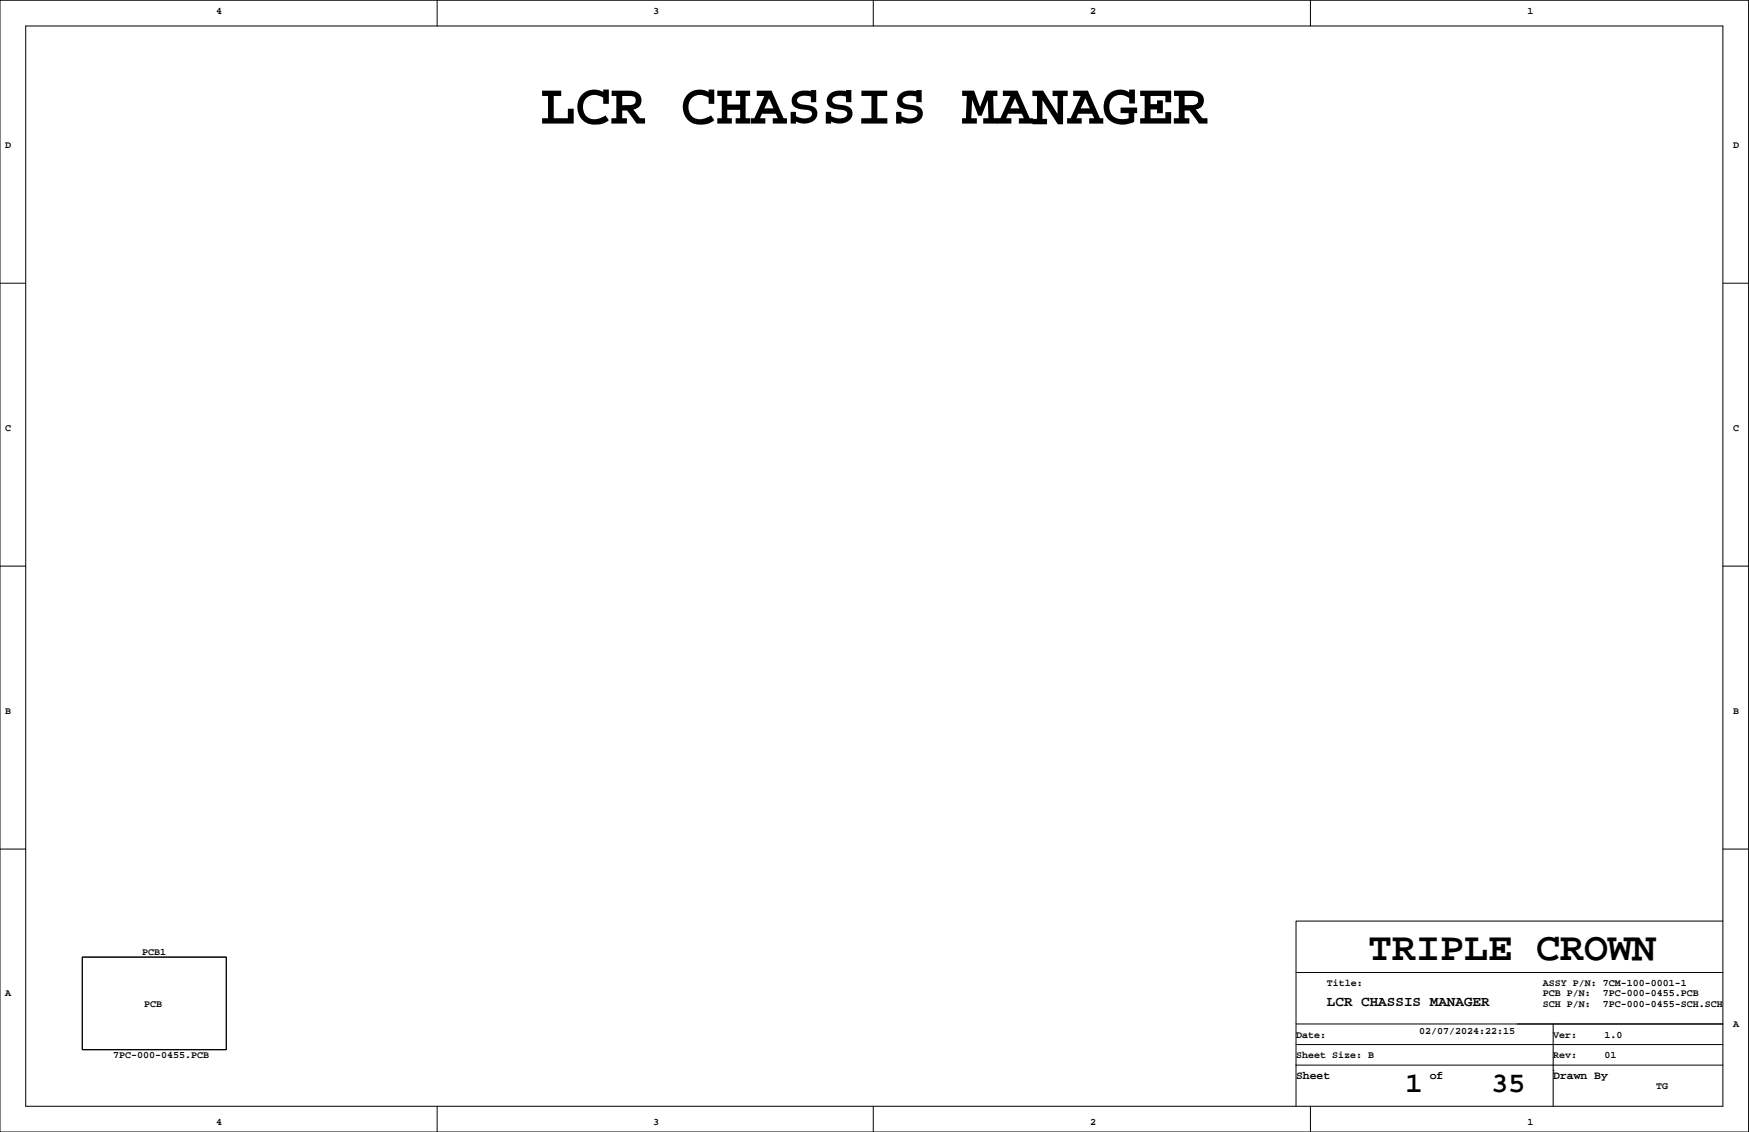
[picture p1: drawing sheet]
<svg xmlns="http://www.w3.org/2000/svg" width="432mm" height="279mm" viewBox="0 0 432 279" stroke-linecap="round" stroke-linejoin="round" font-family="sans-serif">
<defs><g id="words">
<text font-size="14.5" x="133.4" y="30.5">LCR CHASSIS MANAGER</text>
<text font-size="9.9" x="337.7" y="237">TRIPLE CROWN</text>
<g font-size="7.1">
<text x="347" y="269.5">1</text>
<text x="368.1" y="269.5">35</text>
</g>
<text font-size="3.5" x="327.6" y="248.3">LCR CHASSIS MANAGER</text>
<g font-size="2.8">
<text x="320" y="266.2">Sheet</text>
<text x="353" y="266.2">of</text>
<text x="383.5" y="266.2">Drawn By</text>
</g>
<g font-size="2.5">
<text x="53.3" y="3.4">4</text>
<text x="161.3" y="3.4">3</text>
<text x="269.2" y="3.4">2</text>
<text x="377.1" y="3.4">1</text>
<text x="1.3" y="36.4">D</text>
<text x="427.9" y="36.4">D</text>
<text x="1.3" y="106.3">C</text>
<text x="427.9" y="106.3">C</text>
<text x="1.3" y="176.1">B</text>
<text x="427.9" y="176.1">B</text>
<text x="35.1" y="235.8">PCB1</text>
<text x="1.3" y="245.9">A</text>
<text x="327.6" y="243.4">Title:</text>
<text x="380.9" y="243.4">ASSY P/N: 7CM-100-0001-1</text>
<text x="380.9" y="245.9">PCB P/N:</text>
<text x="395.7" y="245.9">7PC-000-0455.PCB</text>
<text x="35.6" y="248.5">PCB</text>
<text x="380.9" y="248.5">SCH P/N:</text>
<text x="395.7" y="248.5">7PC-000-0455-SCH.SCH</text>
<text x="320" y="256.1">Date:</text>
<text x="350.4" y="255.1">02/07/2024:22:15</text>
<text x="383.5" y="256.1">Ver:</text>
<text x="396.1" y="256.1">1.0</text>
<text x="427.9" y="253.6">A</text>
<text x="27.9" y="261.2">7PC-000-0455.PCB</text>
<text x="320" y="261.2">Sheet Size: B</text>
<text x="383.5" y="261.2">Rev:</text>
<text x="396.1" y="261.2">01</text>
<text x="408.8" y="268.8">TG</text>
<text x="53.3" y="277.7">4</text>
<text x="161.3" y="277.7">3</text>
<text x="269.2" y="277.7">2</text>
<text x="377.1" y="277.7">1</text>
</g>
</g></defs>
<g fill="none" stroke="#000" stroke-width=".25">
<path d="M0 .1h431.7v279.3h-431.7zM6.3 6.4h419.1v266.7h-419.1zM107.9 .1v6.3M215.6 .1v6.3M323.5 .1v6.3M0 69.9h6.3M425.4 69.9h6.3M0 139.7h6.3M425.4 139.7h6.3M0 209.6h6.3M425.4 209.6h6.3M20.3 236.2h35.6v22.9h-35.6z"/>
<path d="M425.4 227.3h-105.4v35.6M320 257.8h105.4M320 252.7h105.4M320 240h105.4M383.5 252.7v20.4M107.9 273.1v6.3M215.6 273.1v6.3M320 262.9v10.2M320 262.9h105.4M323.5 273.1v6.3M383.5 264.2h.1"/>
</g>
<use href="#words"/>
</svg>
